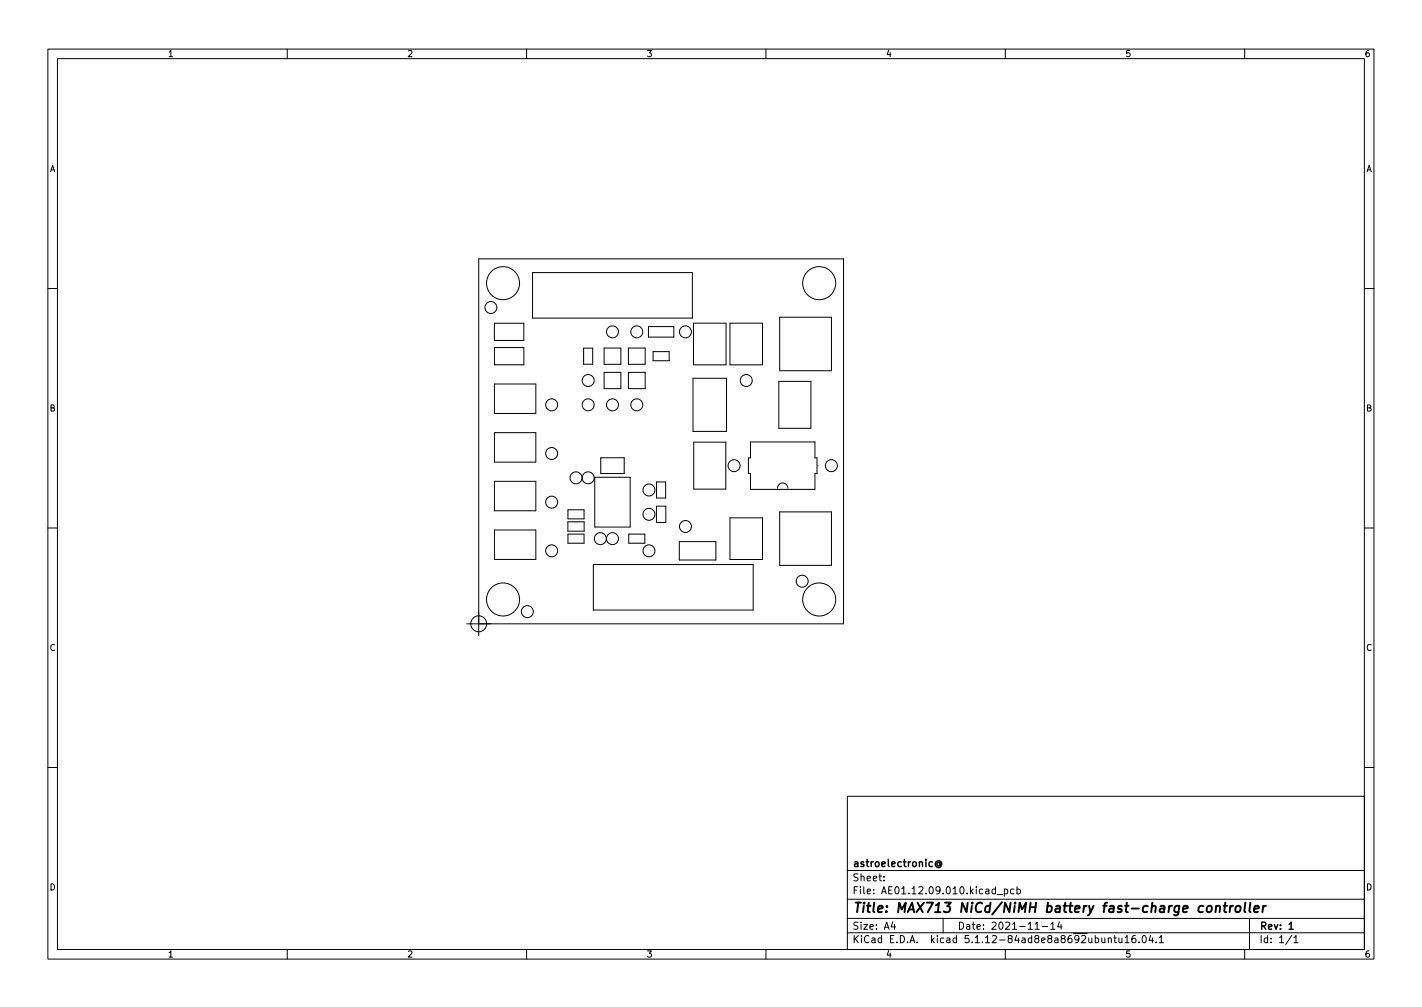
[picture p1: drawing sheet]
<svg xmlns="http://www.w3.org/2000/svg" width="297mm" height="210mm" viewBox="0 0 297 210" stroke-linecap="round" stroke-linejoin="round" font-family="sans-serif">
<defs><g id="words">
<text font-size="2.8" x="178" y="190.6">Title: MAX713 NiCd/NiMH battery fast-charge controller</text>
<g font-size="2.1">
<text x="178" y="184">Sheet:</text>
<text x="178" y="181">astroelectronic@</text>
<text x="178" y="186.7">File: AE01.12.09.010.kicad_pcb</text>
<text x="178" y="196.9">KiCad E.D.A. kicad 5.1.12-84ad8e8a8692ubuntu16.04.1</text>
<text x="178" y="194.1">Size: A4</text>
<text x="200" y="194.1">Date: 2021-11-14</text>
<text x="263" y="194.1">Rev: 1</text>
<text x="263" y="196.9">Id: 1/1</text>
</g>
<g font-size="1.8">
<text x="35" y="11.9">1</text>
<text x="85" y="11.9">2</text>
<text x="135" y="11.9">3</text>
<text x="185" y="11.9">4</text>
<text x="235" y="11.9">5</text>
<text x="285" y="11.9">6</text>
<text x="10.3" y="35.9">A</text>
<text x="285.3" y="35.9">A</text>
<text x="10.3" y="85.9">B</text>
<text x="285.3" y="85.9">B</text>
<text x="10.3" y="135.9">C</text>
<text x="285.3" y="135.9">C</text>
<text x="10.3" y="185.9">D</text>
<text x="285.3" y="185.9">D</text>
<text x="35" y="199.9">1</text>
<text x="85" y="199.9">2</text>
<text x="135" y="199.9">3</text>
<text x="185" y="199.9">4</text>
<text x="235" y="199.9">5</text>
<text x="285" y="199.9">6</text>
</g>
</g></defs>
<g fill="none" stroke="#000" stroke-width=".21">
<path d="M10 10.2h277v190.1h-277zM12 12.2h273v186.1h-273zM60 10.2v2M110 10.2v2M160 10.2v2M210 10.2v2M260 10.2v2M111.2 56.9h33.4v9.5h-33.4zM10 60.2h2M103.3 67.5h6.1v3.6h-6.1zM103.3 72.6h6.1v3.6h-6.1zM121.9 72.7h1.9v3.3h-1.9z"/>
<path d="M126.2 72.7h3.5v3.4h-3.5zM126.2 77.7h3.5v3.4h-3.5zM131.3 72.7h3.5v3.4h-3.5zM131.3 77.7h3.5v3.4h-3.5zM135.5 68.2h5.3v2.2h-5.3zM136.4 73.4h3.4v1.9h-3.4zM144.8 79h7v11.1h-7zM144.9 67.5h6.8v8.7h-6.8zM152.5 67.5h6.8v8.7h-6.8zM162.7 79.6h6.7v9.8h-6.7zM162.9 66.2h10.8v11.2h-10.8zM285 60.2h2"/>
<path d="M103.3 80.2h8.6v6.1h-8.6zM103.3 90.3h8.6v6.2h-8.6zM124.2 99.6h7.4v10.4h-7.4zM125.5 95.6h4.9v3.3h-4.9zM144.9 92.3h6.7v9.8h-6.7zM156.8 92.3h13.4v3.3h.5v3.3h-.5v3.3h-13.4v-3.3h-.5v-3.3h.5zM10 110.2h2M103.3 100.5h8.6v6.1h-8.6zM103.3 110.7h8.6v6.1h-8.6zM118.6 108.9h3.4v2h-3.4zM118.6 111.5h3.4v1.9h-3.4zM118.6 106.4h3.4v1.9h-3.4z"/>
<path d="M123.9 117.9h33.4v9.5h-33.4zM131.3 111.5h3.4v1.9h-3.4zM137.1 105.7h2v3.4h-2zM137.2 100.6h1.9v3.4h-1.9zM141.9 113.1h7.6v3.8h-7.6zM152.5 108.1h6.8v8.7h-6.8zM162.4 101.9a1.08 1.08 0 0 1 1.1-1.1 1.08 1.08 0 0 1 1.1 1.1M162.9 106.9h10.8v11.1h-10.8zM285 110.2h2M97.5 130.2h78.7v-76.2h-76.2v78.7M10 160.2h2M177 166.3h108v32h-108z"/>
<path d="M285 160.2h2M60 198.3v2M110 198.3v2M160 198.3v2M177 194.8h108M177 191.8h108M177 187.8h108M177 181.8h108M184.6 183.8v.1M184.6 183v.1M186.5 192.5l-.4 1h1M186.9 193v1"/>
<path d="M197 191.8v3M208.3 186.8h1.1M209.8 185.7l.4-.1 .3 .3-.1 .7h-.6M209.8 185.6v1.5M210 198.3v2M211.8 185.7l-.4-.1-.3 .3 .1 .7h.6M212.4 185.7l.5-.1 .2 .3-.1 .7h-.6M212.4 185.1v1.5M216.2 194h.9M217.7 193.5h1.2M219.5 193l.4-.5v1.5M219.5 194h.9"/>
<path d="M221.3 192.5l-.4 1h1M221.6 193v1M231.5 196l.2-.2 .4 .1v.9M231.5 195.8v1M232.6 195.8h.6M232.9 195.3v1.3l.3 .2M233.7 195.8l.1 1h.3l.3-.1M234.4 195.8v1M235 195.8l.4-.5v1.5M235 196.8h.9M237.1 195.3l-.4 .1a1.01 1.01 0 0 0 0 1.4l.5-.1 .1-.5-.3-.3-.4 .1-.2 .2M237.9 196.7v.1"/>
<path d="M238.8 195.4l.1-.1a.8 .8 0 0 1 .6 .8 .8 .8 0 0 1-.6 .7 1 1 0 0 1-.1-1.4zM240.4 195.3l-.4 1h.9M240.7 195.8v1M241.5 196.7v.1M242.1 195.8l.5-.5v1.5M242.1 196.8h.9M260 198.3v2M261 191.8v6.5M269.9 195.3l-1.3 1.9M270.3 195.8l.4-.5v1.5M270.3 196.8h.8"/>
<circle cx="105.1" cy="59.1" r="3.4"/>
<circle cx="171.1" cy="59.1" r="3.4"/>
<circle cx="102.5" cy="64.2" r="1.25"/>
<circle cx="122.9" cy="79.4" r="1.25"/>
<circle cx="127.9" cy="69.3" r="1.25"/>
<circle cx="133" cy="69.3" r="1.25"/>
<circle cx="143.2" cy="69.3" r="1.25"/>
<circle cx="155.9" cy="79.4" r="1.25"/>
<circle cx="115.2" cy="84.5" r="1.25"/>
<circle cx="115.2" cy="94.7" r="1.25"/>
<circle cx="120.3" cy="99.8" r="1.25"/>
<circle cx="122.9" cy="84.5" r="1.25"/>
<circle cx="122.9" cy="99.8" r="1.25"/>
<circle cx="127.9" cy="84.5" r="1.25"/>
<circle cx="133" cy="84.5" r="1.25"/>
<circle cx="153.3" cy="97.2" r="1.25"/>
<circle cx="173.7" cy="97.2" r="1.25"/>
<circle cx="115.2" cy="104.8" r="1.25"/>
<circle cx="115.2" cy="115" r="1.25"/>
<circle cx="125.4" cy="112.5" r="1.25"/>
<circle cx="127.9" cy="112.5" r="1.25"/>
<circle cx="135.6" cy="102.3" r="1.25"/>
<circle cx="135.6" cy="107.4" r="1.25"/>
<circle cx="135.6" cy="115" r="1.25"/>
<circle cx="143.2" cy="109.9" r="1.25"/>
<circle cx="100" cy="130.2" r="1.67"/>
<circle cx="105.1" cy="125.2" r="3.4"/>
<circle cx="110.2" cy="127.7" r="1.25"/>
<circle cx="167.6" cy="121.4" r="1.25"/>
<circle cx="171.1" cy="125.2" r="3.4"/>
</g>
<path d="M196.3 180.2a.36 .36 0 0 0-.5 0 .36 .36 0 0 0 0 .5 .36 .36 0 0 0 .5-.1M196.3 180.1v.5l.2 .1a.64 .64 0 0 0-.4-1 .64 .64 0 0 0-.8 .7 .72 .72 0 0 0 .5 .7 .72 .72 0 0 0 .8-.2M269.3 193l.4-.5v1.5M269.3 194h.8" fill="none" stroke="#000" stroke-width=".3"/>
<g fill="none" stroke="#000" stroke-width=".4">
<path d="M252.2 189.3l.1-.1a.5 .5 0 0 1 .9 .3l-.1 .6-.2 .3a.5 .5 0 0 1-.9-.3zM254 189.3l.3-.2 .5 .1-.1 1.3M254.1 189.1l-.2 1.4M255.6 189.1h.7M256 188.5l-.3 1.7 .1 .2 .4 .1M257 189.1l-.2 1.4M257.6 189.1l-.4 .1-.2 .3M258.2 189.3l.1-.1a.5 .5 0 0 1 .9 .3l-.1 .6-.2 .3a.5 .5 0 0 1-.9-.3zM260.1 188.5l-.2 1.7 .3 .3M261.2 188.5l-.2 1.7 .2 .3M262 189.8l1-.2-.1-.4-.6-.1-.3 .3v1h.8M263.9 189.1l-.2 1.4"/>
<path d="M264.4 189.1l-.4 .1-.2 .3"/>
</g>
<circle cx="170.8" cy="97.2" r=".02" fill="#000" stroke="#000" stroke-width=".21"/>
<use href="#words"/>
</svg>
